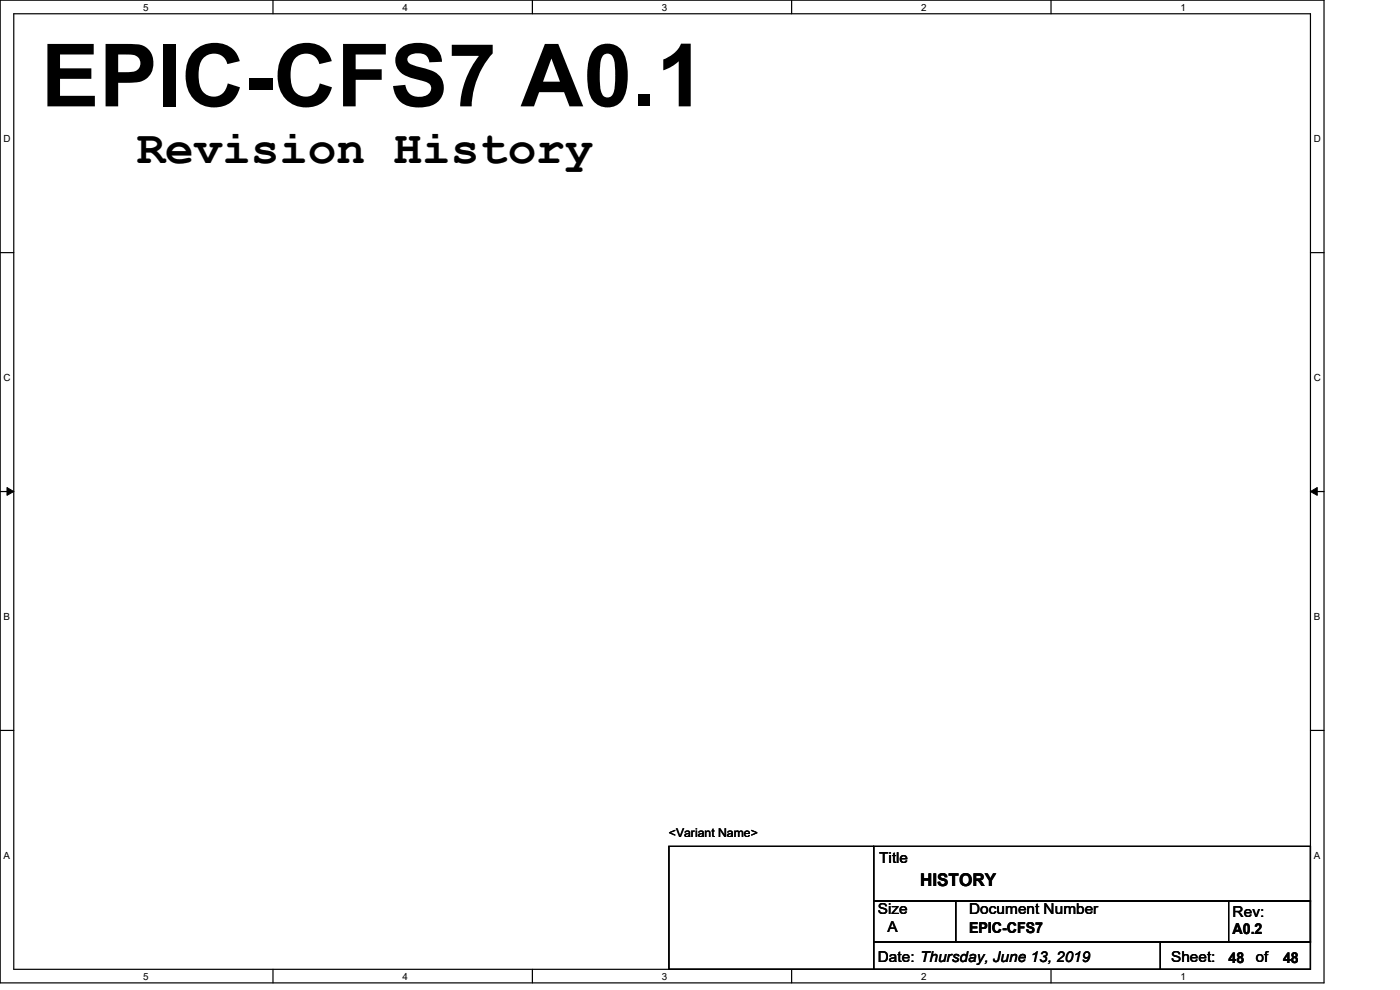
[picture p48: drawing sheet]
<svg xmlns="http://www.w3.org/2000/svg" width="297mm" height="210mm" viewBox="0 0 297 210" stroke-linecap="round" stroke-linejoin="round" font-family="sans-serif">
<defs><g id="words">
<text font-size="18.5" x="8.7" y="22.6">EPIC-CFS7 A0.1</text>
<text font-size="10.1" x="29" y="34.6">Revision History</text>
<text font-size="3.7" x="195.2" y="188">HISTORY</text>
<g font-size="3.2">
<text x="186.5" y="183">Title</text>
<text x="186.2" y="194">Size</text>
<text x="188.3" y="197.7">A</text>
<text x="205.6" y="197.9">EPIC-CFS7</text>
<text x="205.6" y="194">Document Number</text>
<text x="261.5" y="194.6">Rev:</text>
<text x="261.5" y="198.2">A0.2</text>
<text x="186.2" y="204.1">Date: Thursday, June 13, 2019</text>
<text x="248.5" y="204.1">Sheet:</text>
<text x="260.6" y="204.2">48</text>
<text x="266.4" y="204.1">of</text>
<text x="272.2" y="204.2">48</text>
</g>
<text font-size="2.6" x="141.9" y="177.5">&lt;Variant Name&gt;</text>
<g font-size="2.1">
<text x="30.4" y="2.2">5</text>
<text x="85.4" y="2.2">4</text>
<text x="140.4" y="2.2">3</text>
<text x="195.4" y="2.2">2</text>
<text x="250.5" y="2.2">1</text>
<text x=".8" y="30.1">D</text>
<text x="278.7" y="30.1">D</text>
<text x=".8" y="80.8">C</text>
<text x="278.7" y="80.8">C</text>
<text x=".8" y="131.5">B</text>
<text x="278.7" y="131.5">B</text>
<text x=".8" y="182.2">A</text>
<text x="278.7" y="182.2">A</text>
<text x="30.4" y="207.8">5</text>
<text x="85.4" y="207.8">4</text>
<text x="140.4" y="207.8">3</text>
<text x="195.4" y="207.8">2</text>
<text x="250.5" y="207.8">1</text>
</g>
</g></defs>
<path d="M0 0h280.9v208.5h-280.9zM2.9 2.9h275.1v202.7h-275.1z" fill="none" stroke="#000" stroke-width=".25"/>
<g fill="#fff">
<path d="M30.4 .3h1.1v2.4h-1.1z"/>
<path d="M30.4 205.9h1.1v2.3h-1.1z"/>
</g>
<path d="M57.9 0v2.9M57.9 205.6v2.9" fill="none" stroke="#000" stroke-width=".25"/>
<g fill="#fff">
<path d="M85.4 .3h1.1v2.4h-1.1z"/>
<path d="M85.4 205.9h1.1v2.3h-1.1z"/>
</g>
<path d="M112.9 0v2.9M112.9 205.6v2.9" fill="none" stroke="#000" stroke-width=".25"/>
<g fill="#fff">
<path d="M140.4 .3h1.2v2.4h-1.2z"/>
<path d="M140.4 205.9h1.2v2.3h-1.2z"/>
</g>
<path d="M167.9 0v2.9M167.9 205.6v2.9" fill="none" stroke="#000" stroke-width=".25"/>
<g fill="#fff">
<path d="M195.4 .3h1.2v2.4h-1.2z"/>
<path d="M195.4 205.9h1.2v2.3h-1.2z"/>
</g>
<path d="M223 0v2.9M223 205.6v2.9" fill="none" stroke="#000" stroke-width=".25"/>
<g fill="#fff">
<path d="M250.4 .3h1.2v2.4h-1.2z"/>
<path d="M250.4 205.9h1.2v2.3h-1.2z"/>
<path d="M.8 28.2h1.4v2.4h-1.4z"/>
<path d="M278.7 28.2h1.5v2.4h-1.5z"/>
<path d="M.8 78.9h1.4v2.3h-1.4z"/>
<path d="M278.7 78.9h1.5v2.3h-1.5z"/>
</g>
<path d="M0 53.6h2.9M278 53.6h2.9" fill="none" stroke="#000" stroke-width=".25"/>
<g fill="#fff">
<path d="M.8 129.6h1.3v2.3h-1.3z"/>
<path d="M278.7 129.6h1.4v2.3h-1.4z"/>
</g>
<path d="M0 104.3h2.9M278 104.3h2.9" fill="none" stroke="#000" stroke-width=".25"/>
<path d="M1.5 103.4l1.4 .9-1.4 .8zM278 104.3l1.4-.9v1.7z" fill="#000" stroke="#000" stroke-width=".21"/>
<g fill="#fff">
<path d="M.8 180.3h1.3v2.3h-1.3z"/>
<path d="M278.7 180.3h1.4v2.3h-1.4z"/>
</g>
<path d="M0 154.9h2.9M278 154.9h2.9M141.9 179.5h43.4v26.1h-43.4zM185.3 179.5h92.7v11.6h-92.7zM185.3 191.1h17.4v8.7h-17.4zM185.3 199.8h60.9v5.8h-60.9zM202.7 191.1h75.3v8.7h-75.3zM246.2 199.8h31.8v5.8h-31.8zM260.6 191.1h17.4v8.7h-17.4z" fill="none" stroke="#000" stroke-width=".25"/>
<use href="#words"/>
</svg>
